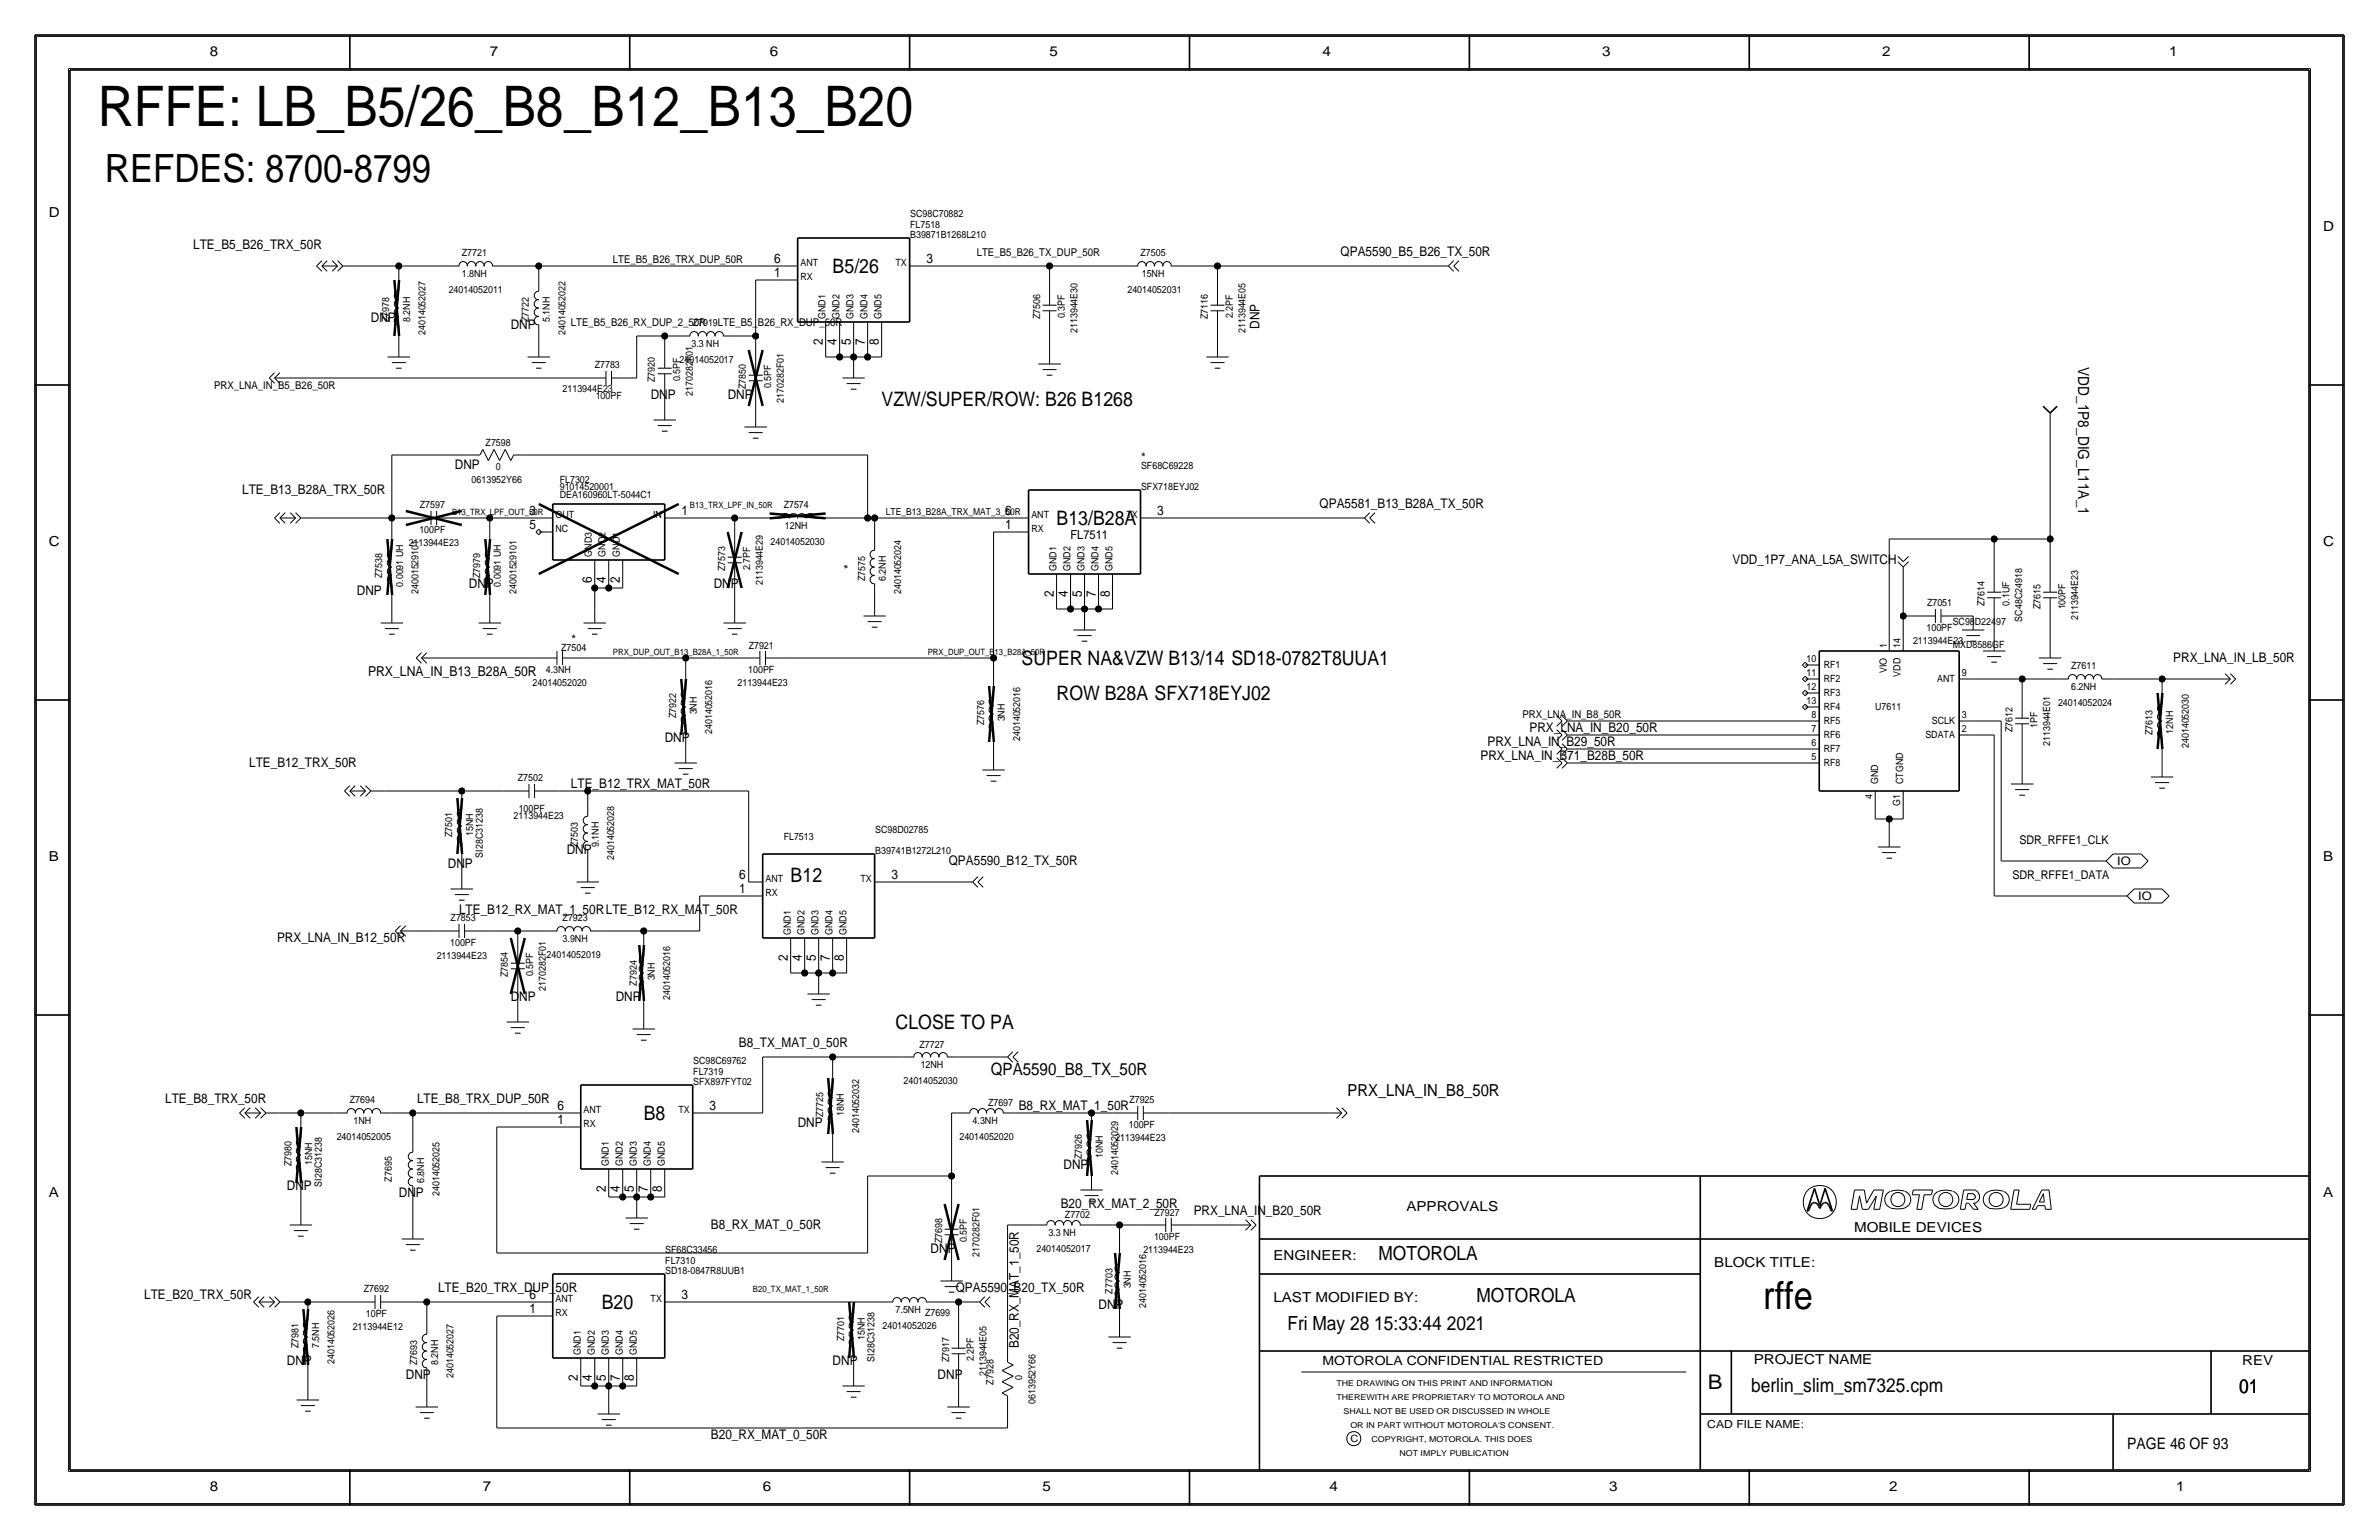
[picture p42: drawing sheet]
<svg xmlns="http://www.w3.org/2000/svg" width="432mm" height="279mm" viewBox="0 0 432 279" stroke-linecap="round" stroke-linejoin="round" font-family="sans-serif">
<defs><g id="words">
<text font-size="10.1" x="17.8" y="22.9">RFFE: LB_B5/26_B8_B12_B13_B20</text>
<text font-size="7.1" x="19" y="33">REFDES: 8700-8799</text>
<text font-size="7" x="320" y="237.5">rffe</text>
<text font-size="3.7" x="310" y="252.1">B</text>
<g font-size="3.6">
<text x="151.1" y="49.5">B5/26</text>
<text x="160" y="73.7">VZW/SUPER/ROW: B26 B1268</text>
<text x="191.8" y="95.3">B13/B28A</text>
<text x="185.4" y="120.6">SUPER NA&amp;VZW B13/14 SD18-0782T8UUA1</text>
<text x="191.8" y="127">ROW B28A SFX718EYJ02</text>
<text x="143.5" y="160">B12</text>
<text x="162.6" y="186.7">CLOSE TO PA</text>
<text x="116.8" y="203.2">B8</text>
<text x="109.2" y="237.5">B20</text>
</g>
<g font-size="3.5">
<text x="250.2" y="228.6">MOTOROLA</text>
<text x="268" y="236.2">MOTOROLA</text>
<text x="233.7" y="241.3">Fri May 28 15:33:44 2021</text>
<text x="317.9" y="252.6">berlin_slim_sm7325.cpm</text>
<text x="406.4" y="252.7">01</text>
</g>
<text font-size="3.1" x="179.8" y="195.1">QPA5590_B8_TX_50R</text>
<text font-size="3" x="244.6" y="198.9">PRX_LNA_IN_B8_50R</text>
<text font-size="2.9" x="386.1" y="262.9">PAGE 46 OF 93</text>
<text font-size="2.8" x="377.2" y="66.6" transform="rotate(90 377.2 66.6)">VDD_1P8_DIG_L11A_1</text>
<g font-size="2.5">
<text x="38.1" y="10.2">8</text>
<text x="88.9" y="10.2">7</text>
<text x="139.7" y="10.2">6</text>
<text x="190.5" y="10.2">5</text>
<text x="240" y="10.2">4</text>
<text x="290.8" y="10.2">3</text>
<text x="341.6" y="10.2">2</text>
<text x="393.7" y="10.2">1</text>
<text x="8.9" y="39.4">D</text>
<text x="421.6" y="41.9">D</text>
<text x="8.9" y="99.1">C</text>
<text x="421.6" y="99.1">C</text>
<text x="66.8" y="122.7">PRX_LNA_IN_B13_B28A_50R</text>
<text x="8.9" y="156.2">B</text>
<text x="421.6" y="156.2">B</text>
<text x="8.9" y="217.2">A</text>
<text x="255.3" y="219.7">APPROVALS</text>
<text x="421.6" y="217.2">A</text>
<text x="336.5" y="223.5">MOBILE DEVICES</text>
<text x="231.1" y="228.6">ENGINEER:</text>
<text x="311.1" y="229.9">BLOCK TITLE:</text>
<text x="231.1" y="236.2">LAST MODIFIED BY:</text>
<text x="318.3" y="247.5">PROJECT NAME</text>
<text x="407" y="247.6">REV</text>
<text x="38.1" y="270.5">8</text>
<text x="87.6" y="270.5">7</text>
<text x="138.4" y="270.5">6</text>
<text x="189.2" y="270.5">5</text>
<text x="241.3" y="270.5">4</text>
<text x="292.1" y="270.5">3</text>
<text x="342.9" y="270.5">2</text>
<text x="395" y="270.5">1</text>
</g>
<g font-size="2.4">
<text x="35.1" y="45.2">LTE_B5_B26_TRX_50R</text>
<text x="140.5" y="47.8">6</text>
<text x="168.1" y="47.8">3</text>
<text x="243.3" y="46.5">QPA5590_B5_B26_TX_50R</text>
<text x="140.5" y="50.3">1</text>
<text x="67.3" y="58.4">DNP</text>
<text x="92.7" y="59.7">DNP</text>
<text x="228.6" y="59.7" transform="rotate(-90 228.6 59.7)">DNP</text>
<text x="149.4" y="62.7" transform="rotate(-90 149.4 62.7)">2</text>
<text x="151.9" y="62.7" transform="rotate(-90 151.9 62.7)">4</text>
<text x="154.4" y="62.7" transform="rotate(-90 154.4 62.7)">5</text>
<text x="157" y="62.7" transform="rotate(-90 157 62.7)">7</text>
<text x="159.5" y="62.7" transform="rotate(-90 159.5 62.7)">8</text>
<text x="118.1" y="72.4">DNP</text>
<text x="132.1" y="72.4">DNP</text>
<text x="207.1" y="83.8">*</text>
<text x="43.9" y="89.7">LTE_B13_B28A_TRX_50R</text>
<text x="82.5" y="85.1">DNP</text>
<text x="96.1" y="93.5">3</text>
<text x="123.7" y="93.5">1</text>
<text x="182.4" y="93.5">6</text>
<text x="210.1" y="93.5">3</text>
<text x="239.5" y="92.2">QPA5581_B13_B28A_TX_50R</text>
<text x="96.1" y="96">5</text>
<text x="182.4" y="96">1</text>
<text x="64.8" y="107.9">DNP</text>
<text x="85.1" y="106.7">DNP</text>
<text x="107.4" y="105.8" transform="rotate(-90 107.4 105.8)">6</text>
<text x="110" y="105.8" transform="rotate(-90 110 105.8)">4</text>
<text x="112.5" y="105.8" transform="rotate(-90 112.5 105.8)">2</text>
<text x="129.5" y="106.7">DNP</text>
<text x="154.9" y="103.3" transform="rotate(-90 154.9 103.3)">*</text>
<text x="314.5" y="102.4">VDD_1P7_ANA_L5A_SWITCH</text>
<text x="191.3" y="108.4" transform="rotate(-90 191.3 108.4)">2</text>
<text x="193.8" y="108.4" transform="rotate(-90 193.8 108.4)">4</text>
<text x="196.3" y="108.4" transform="rotate(-90 196.3 108.4)">5</text>
<text x="198.9" y="108.4" transform="rotate(-90 198.9 108.4)">7</text>
<text x="201.4" y="108.4" transform="rotate(-90 201.4 108.4)">8</text>
<text x="103.7" y="116.8">*</text>
<text x="394.5" y="120.1">PRX_LNA_IN_LB_50R</text>
<text x="120.6" y="134.6">DNP</text>
<text x="268.7" y="137.9">PRX_LNA_IN_B71_B28B_50R</text>
<text x="270" y="135.4">PRX_LNA_IN_B29_50R</text>
<text x="277.6" y="132.8">PRX_LNA_IN_B20_50R</text>
<text x="45.2" y="139.2">LTE_B12_TRX_50R</text>
<text x="103.6" y="143">LTE_B12_TRX_MAT_50R</text>
<text x="102.9" y="154.9">DNP</text>
<text x="81.3" y="157.5">DNP</text>
<text x="134.2" y="159.5">6</text>
<text x="161.8" y="159.5">3</text>
<text x="172.2" y="157">QPA5590_B12_TX_50R</text>
<text x="83.3" y="165.9">LTE_B12_RX_MAT_1_50RLTE_B12_RX_MAT_50R</text>
<text x="134.2" y="162.1">1</text>
<text x="50.3" y="170.9">PRX_LNA_IN_B12_50R</text>
<text x="143" y="174.4" transform="rotate(-90 143 174.4)">2</text>
<text x="145.5" y="174.4" transform="rotate(-90 145.5 174.4)">4</text>
<text x="148.1" y="174.4" transform="rotate(-90 148.1 174.4)">5</text>
<text x="150.6" y="174.4" transform="rotate(-90 150.6 174.4)">7</text>
<text x="153.2" y="174.4" transform="rotate(-90 153.2 174.4)">8</text>
<text x="92.7" y="181.6">DNP</text>
<text x="111.8" y="181.6">DNP</text>
<text x="134.1" y="190">B8_TX_MAT_0_50R</text>
<text x="30" y="200.2">LTE_B8_TRX_50R</text>
<text x="75.7" y="200.2">LTE_B8_TRX_DUP_50R</text>
<text x="101.2" y="201.4">6</text>
<text x="101.2" y="204">1</text>
<text x="128.8" y="201.4">3</text>
<text x="184.9" y="201.4">B8_RX_MAT_1_50R</text>
<text x="144.8" y="204.5">DNP</text>
<text x="52.1" y="215.9">DNP</text>
<text x="193" y="212.1">DNP</text>
<text x="72.4" y="217.2">DNP</text>
<text x="110" y="216.3" transform="rotate(-90 110 216.3)">2</text>
<text x="112.5" y="216.3" transform="rotate(-90 112.5 216.3)">4</text>
<text x="115.1" y="216.3" transform="rotate(-90 115.1 216.3)">5</text>
<text x="117.6" y="216.3" transform="rotate(-90 117.6 216.3)">7</text>
<text x="120.1" y="216.3" transform="rotate(-90 120.1 216.3)">8</text>
<text x="192.5" y="219.2">B20_RX_MAT_2_50R</text>
<text x="216.7" y="220.5">PRX_LNA_IN_B20_50R</text>
<text x="129" y="223">B8_RX_MAT_0_50R</text>
<text x="168.9" y="227.3">DNP</text>
<text x="26.2" y="235.7">LTE_B20_TRX_50R</text>
<text x="79.5" y="234.4">LTE_B20_TRX_DUP_50R</text>
<text x="96.1" y="235.7">6</text>
<text x="96.1" y="238.3">1</text>
<text x="123.7" y="235.7">3</text>
<text x="173.5" y="234.4">QPA5590_B20_TX_50R</text>
<text x="199.4" y="237.5">DNP</text>
<text x="184.9" y="244.6" transform="rotate(-90 184.9 244.6)">B20_RX_MAT_1_50R</text>
<text x="52.1" y="247.6">DNP</text>
<text x="73.7" y="250.2">DNP</text>
<text x="104.9" y="250.6" transform="rotate(-90 104.9 250.6)">2</text>
<text x="107.4" y="250.6" transform="rotate(-90 107.4 250.6)">4</text>
<text x="110" y="250.6" transform="rotate(-90 110 250.6)">5</text>
<text x="112.5" y="250.6" transform="rotate(-90 112.5 250.6)">7</text>
<text x="115.1" y="250.6" transform="rotate(-90 115.1 250.6)">8</text>
<text x="151.1" y="247.6">DNP</text>
<text x="170.2" y="250.2">DNP</text>
<text x="129" y="261.1">B20_RX_MAT_0_50R</text>
</g>
<g font-size="2.3">
<text x="194.3" y="97.8">FL7511</text>
<text x="240" y="247.6">MOTOROLA CONFIDENTIAL RESTRICTED</text>
</g>
<g font-size="2.2">
<text x="366.5" y="153.2">SDR_RFFE1_CLK</text>
<text x="365.3" y="159.5">SDR_RFFE1_DATA</text>
</g>
<g font-size="2.1">
<text x="384.3" y="156.9">IO</text>
<text x="388.1" y="163.3">IO</text>
</g>
<g font-size="2">
<text x="111.3" y="47.8">LTE_B5_B26_TRX_DUP_50R</text>
<text x="177.3" y="46.5">LTE_B5_B26_TX_DUP_50R</text>
<text x="103.6" y="59.2">LTE_B5_B26_RX_DUP_2_50R</text>
<text x="38.9" y="70.6">PRX_LNA_IN_B5_B26_50R</text>
<text x="276.4" y="130.3">PRX_LNA_IN_B8_50R</text>
<text x="309.9" y="259.1">CAD FILE NAME:</text>
</g>
<g font-size="1.8">
<text x="165.2" y="41.3">FL7518</text>
<text x="165.2" y="39.4">SC98C70882</text>
<text x="83.8" y="46.5">Z7721</text>
<text x="165.2" y="43.2">B39871B1268L210</text>
<text x="207" y="46.5">Z7505</text>
<text x="81.4" y="53.1">24014052011</text>
<text x="83.8" y="50.3">1.8NH</text>
<text x="145.3" y="50.8">RX</text>
<text x="145.3" y="48.3">ANT</text>
<text x="162.5" y="48.3">TX</text>
<text x="204.6" y="53.1">24014052031</text>
<text x="207.2" y="50.3">15NH</text>
<text x="70.6" y="58.4" transform="rotate(-90 70.6 58.4)">Z7978</text>
<text x="74.4" y="58.4" transform="rotate(-90 74.4 58.4)">8.2NH</text>
<text x="96" y="58.4" transform="rotate(-90 96 58.4)">Z7722</text>
<text x="99.8" y="58.4" transform="rotate(-90 99.8 58.4)">5.1NH</text>
<text x="125.7" y="59.2">Z7919LTE_B5_B26_RX_DUP_50R</text>
<text x="149.9" y="57.9" transform="rotate(-90 149.9 57.9)">GND1</text>
<text x="152.4" y="57.9" transform="rotate(-90 152.4 57.9)">GND2</text>
<text x="154.9" y="57.9" transform="rotate(-90 154.9 57.9)">GND3</text>
<text x="157.5" y="57.9" transform="rotate(-90 157.5 57.9)">GND4</text>
<text x="160" y="57.9" transform="rotate(-90 160 57.9)">GND5</text>
<text x="188.8" y="57.9" transform="rotate(-90 188.8 57.9)">Z7506</text>
<text x="193.3" y="57.8" transform="rotate(-90 193.3 57.8)">0.3PF</text>
<text x="219.2" y="57.9" transform="rotate(-90 219.2 57.9)">Z7116</text>
<text x="223.8" y="57.8" transform="rotate(-90 223.8 57.8)">2.2PF</text>
<text x="77.2" y="60.8" transform="rotate(-90 77.2 60.8)">24014052027</text>
<text x="102.6" y="60.8" transform="rotate(-90 102.6 60.8)">24014052022</text>
<text x="123.3" y="65.8">24014052017</text>
<text x="125.5" y="63">3.3 NH</text>
<text x="195.6" y="60.4" transform="rotate(-90 195.6 60.4)">2113944E30</text>
<text x="226.1" y="60.4" transform="rotate(-90 226.1 60.4)">2113944E05</text>
<text x="102.1" y="71.1">2113944E23</text>
<text x="108" y="66.8">Z7783</text>
<text x="118.9" y="69.3" transform="rotate(-90 118.9 69.3)">Z7920</text>
<text x="123.4" y="69.2" transform="rotate(-90 123.4 69.2)">0.5PF</text>
<text x="125.7" y="71.8" transform="rotate(-90 125.7 71.8)">2170282F01</text>
<text x="135.4" y="70.6" transform="rotate(-90 135.4 70.6)">Z7850</text>
<text x="140" y="70.5" transform="rotate(-90 140 70.5)">0.5PF</text>
<text x="108.1" y="72.4">100PF</text>
<text x="142.2" y="73.1" transform="rotate(-90 142.2 73.1)">2170282F01</text>
<text x="88.1" y="80.9">Z7598</text>
<text x="85.6" y="87.6">0613952Y66</text>
<text x="90" y="85.2">0</text>
<text x="101.6" y="87.6">FL7302</text>
<text x="101.6" y="88.9">91014520001</text>
<text x="207.1" y="88.9">SFX718EYJ02</text>
<text x="207.1" y="85.1">SF68C69228</text>
<text x="76.2" y="92.2">Z7597</text>
<text x="100.8" y="94">OUT</text>
<text x="101.6" y="90.4">DEA160960LT-5044C1</text>
<text x="118.5" y="94">IN</text>
<text x="142.2" y="92.2">Z7574</text>
<text x="187.2" y="94">ANT</text>
<text x="204.4" y="94">TX</text>
<text x="74.2" y="99.1">2113944E23</text>
<text x="76.1" y="96.8">100PF</text>
<text x="100.8" y="96.5">NC</text>
<text x="107.4" y="101" transform="rotate(-90 107.4 101)">GND3</text>
<text x="109.9" y="101" transform="rotate(-90 109.9 101)">GND2</text>
<text x="112.5" y="101" transform="rotate(-90 112.5 101)">GND1</text>
<text x="139.9" y="98.8">24014052030</text>
<text x="142.5" y="96">12NH</text>
<text x="187.2" y="96.5">RX</text>
<text x="69.4" y="104.9" transform="rotate(-90 69.4 104.9)">Z7538</text>
<text x="73.2" y="106.5" transform="rotate(-90 73.2 106.5)">0.0091 UH</text>
<text x="75.9" y="107.8" transform="rotate(-90 75.9 107.8)">24001529101</text>
<text x="87.2" y="104.9" transform="rotate(-90 87.2 104.9)">Z7979</text>
<text x="90.9" y="106.5" transform="rotate(-90 90.9 106.5)">0.0091 UH</text>
<text x="93.7" y="107.8" transform="rotate(-90 93.7 107.8)">24001529101</text>
<text x="131.6" y="103.6" transform="rotate(-90 131.6 103.6)">Z7573</text>
<text x="136.1" y="103.5" transform="rotate(-90 136.1 103.5)">2.7PF</text>
<text x="138.4" y="106.2" transform="rotate(-90 138.4 106.2)">2113944E29</text>
<text x="157" y="105.4" transform="rotate(-90 157 105.4)">Z7575</text>
<text x="160.8" y="105.4" transform="rotate(-90 160.8 105.4)">6.2NH</text>
<text x="163.6" y="107.8" transform="rotate(-90 163.6 107.8)">24014052024</text>
<text x="191.8" y="103.6" transform="rotate(-90 191.8 103.6)">GND1</text>
<text x="194.3" y="103.6" transform="rotate(-90 194.3 103.6)">GND2</text>
<text x="196.8" y="103.6" transform="rotate(-90 196.8 103.6)">GND3</text>
<text x="199.4" y="103.6" transform="rotate(-90 199.4 103.6)">GND4</text>
<text x="201.9" y="103.6" transform="rotate(-90 201.9 103.6)">GND5</text>
<text x="349.8" y="110">Z7051</text>
<text x="354.4" y="113.4">SC98D22497</text>
<text x="360.2" y="110" transform="rotate(-90 360.2 110)">Z7614</text>
<text x="364.7" y="109.9" transform="rotate(-90 364.7 109.9)">0.1UF</text>
<text x="367" y="112.8" transform="rotate(-90 367 112.8)">SC48C24918</text>
<text x="370.3" y="110.5" transform="rotate(-90 370.3 110.5)">Z7615</text>
<text x="374.9" y="110.6" transform="rotate(-90 374.9 110.6)">100PF</text>
<text x="377.2" y="112.5" transform="rotate(-90 377.2 112.5)">2113944E23</text>
<text x="101.9" y="118.1">Z7504</text>
<text x="135.9" y="117.8">Z7921</text>
<text x="342.4" y="117.6" transform="rotate(-90 342.4 117.6)">1</text>
<text x="344.9" y="117.6" transform="rotate(-90 344.9 117.6)">14</text>
<text x="347.2" y="116.8">2113944E23</text>
<text x="349.7" y="114.6">100PF</text>
<text x="354.4" y="117.5">MXD8586GF</text>
<text x="96.7" y="124.5">24014052020</text>
<text x="99.1" y="122.2">4.3NH</text>
<text x="133.9" y="124.5">2113944E23</text>
<text x="135.8" y="122.2">100PF</text>
<text x="327.9" y="120.1">10</text>
<text x="327.9" y="125.2">12</text>
<text x="327.9" y="122.7">11</text>
<text x="331" y="121.2">RF1</text>
<text x="331" y="123.7">RF2</text>
<text x="342.4" y="122.2" transform="rotate(-90 342.4 122.2)">VIO</text>
<text x="344.9" y="122.8" transform="rotate(-90 344.9 122.8)">VDD</text>
<text x="351.6" y="123.8">ANT</text>
<text x="356.1" y="122.7">9</text>
<text x="375.9" y="121.5">Z7611</text>
<text x="375.9" y="125.2">6.2NH</text>
<text x="122.7" y="130.3" transform="rotate(-90 122.7 130.3)">Z7922</text>
<text x="126.5" y="129.6" transform="rotate(-90 126.5 129.6)">3NH</text>
<text x="178.6" y="131.6" transform="rotate(-90 178.6 131.6)">Z7576</text>
<text x="182.4" y="130.9" transform="rotate(-90 182.4 130.9)">3NH</text>
<text x="327.9" y="127.8">13</text>
<text x="328.8" y="130.3">8</text>
<text x="331" y="128.8">RF4</text>
<text x="331" y="131.3">RF5</text>
<text x="331" y="126.3">RF3</text>
<text x="340.4" y="128.8">U7611</text>
<text x="350.6" y="131.3">SCLK</text>
<text x="356.1" y="130.3">3</text>
<text x="373.5" y="128">24014052024</text>
<text x="129.3" y="133.2" transform="rotate(-90 129.3 133.2)">24014052016</text>
<text x="185.2" y="134.5" transform="rotate(-90 185.2 134.5)">24014052016</text>
<text x="328.8" y="132.8">7</text>
<text x="328.8" y="135.4">6</text>
<text x="328.8" y="137.9">5</text>
<text x="331" y="136.4">RF7</text>
<text x="331" y="133.8">RF6</text>
<text x="349.5" y="133.9">SDATA</text>
<text x="356.1" y="132.8">2</text>
<text x="365.3" y="132.8" transform="rotate(-90 365.3 132.8)">Z7612</text>
<text x="369.8" y="132" transform="rotate(-90 369.8 132)">1PF</text>
<text x="372.1" y="135.4" transform="rotate(-90 372.1 135.4)">2113944E01</text>
<text x="390.7" y="133.3" transform="rotate(-90 390.7 133.3)">Z7613</text>
<text x="394.5" y="133.1" transform="rotate(-90 394.5 133.1)">12NH</text>
<text x="397.3" y="135.7" transform="rotate(-90 397.3 135.7)">24014052030</text>
<text x="94" y="141.7">Z7502</text>
<text x="331" y="139">RF8</text>
<text x="340.9" y="142.2" transform="rotate(-90 340.9 142.2)">GND</text>
<text x="345.4" y="142.2" transform="rotate(-90 345.4 142.2)">CTGND</text>
<text x="93.2" y="148.6">2113944E23</text>
<text x="94.1" y="147.3">100PF</text>
<text x="339.9" y="144.9" transform="rotate(-90 339.9 144.9)">4</text>
<text x="344.9" y="146.2" transform="rotate(-90 344.9 146.2)">G1</text>
<text x="82.1" y="151.9" transform="rotate(-90 82.1 151.9)">Z7501</text>
<text x="85.9" y="151.7" transform="rotate(-90 85.9 151.7)">15NH</text>
<text x="87.6" y="155.6" transform="rotate(-90 87.6 155.6)">SI28C31238</text>
<text x="104.9" y="153.7" transform="rotate(-90 104.9 153.7)">Z7503</text>
<text x="108.7" y="153.7" transform="rotate(-90 108.7 153.7)">9.1NH</text>
<text x="142.2" y="152.4">FL7513</text>
<text x="158.9" y="151.1">SC98D02785</text>
<text x="158.9" y="154.9">B39741B1272L210</text>
<text x="111.5" y="156.1" transform="rotate(-90 111.5 156.1)">24014052028</text>
<text x="138.9" y="160">ANT</text>
<text x="156.2" y="160">TX</text>
<text x="81.8" y="167.1">Z7853</text>
<text x="102.1" y="167.1">Z7923</text>
<text x="138.9" y="162.6">RX</text>
<text x="79.3" y="174">2113944E23</text>
<text x="81.7" y="171.7">100PF</text>
<text x="99.2" y="173.7">24014052019</text>
<text x="102.1" y="170.9">3.9NH</text>
<text x="143.5" y="169.7" transform="rotate(-90 143.5 169.7)">GND1</text>
<text x="146" y="169.7" transform="rotate(-90 146 169.7)">GND2</text>
<text x="148.6" y="169.7" transform="rotate(-90 148.6 169.7)">GND3</text>
<text x="151.1" y="169.7" transform="rotate(-90 151.1 169.7)">GND4</text>
<text x="153.7" y="169.7" transform="rotate(-90 153.7 169.7)">GND5</text>
<text x="92.2" y="177.3" transform="rotate(-90 92.2 177.3)">Z7854</text>
<text x="96.8" y="177.2" transform="rotate(-90 96.8 177.2)">0.5PF</text>
<text x="99.1" y="179.8" transform="rotate(-90 99.1 179.8)">2170282F01</text>
<text x="115.6" y="178.8" transform="rotate(-90 115.6 178.8)">Z7924</text>
<text x="118.9" y="177.9" transform="rotate(-90 118.9 177.9)">3NH</text>
<text x="121.7" y="181.5" transform="rotate(-90 121.7 181.5)">24014052016</text>
<text x="166.9" y="190.1">Z7727</text>
<text x="125.8" y="196.8">SFX897FYT02</text>
<text x="125.8" y="193">SC98C69762</text>
<text x="125.8" y="195">FL7319</text>
<text x="164" y="196.6">24014052030</text>
<text x="167.1" y="193.8">12NH</text>
<text x="63.5" y="200.2">Z7694</text>
<text x="64.2" y="204">1NH</text>
<text x="105.9" y="201.9">ANT</text>
<text x="123.2" y="201.9">TX</text>
<text x="149.4" y="202.7" transform="rotate(-90 149.4 202.7)">Z7725</text>
<text x="153.2" y="202.5" transform="rotate(-90 153.2 202.5)">18NH</text>
<text x="176.5" y="204">4.3NH</text>
<text x="179.3" y="200.7">Z7697</text>
<text x="205" y="200.2">Z7925</text>
<text x="61.1" y="206.8">24014052005</text>
<text x="105.9" y="204.5">RX</text>
<text x="156" y="205.6" transform="rotate(-90 156 205.6)">24014052032</text>
<text x="174.1" y="206.8">24014052020</text>
<text x="202.4" y="207">2113944E23</text>
<text x="204.9" y="204.7">100PF</text>
<text x="52.9" y="211.6" transform="rotate(-90 52.9 211.6)">Z7980</text>
<text x="56.6" y="211.4" transform="rotate(-90 56.6 211.4)">15NH</text>
<text x="58.4" y="215.3" transform="rotate(-90 58.4 215.3)">SI28C31238</text>
<text x="71.1" y="214.4" transform="rotate(-90 71.1 214.4)">Z7695</text>
<text x="77" y="214.6" transform="rotate(-90 77 214.6)">6.8NH</text>
<text x="110.5" y="211.6" transform="rotate(-90 110.5 211.6)">GND1</text>
<text x="113" y="211.6" transform="rotate(-90 113 211.6)">GND2</text>
<text x="115.6" y="211.6" transform="rotate(-90 115.6 211.6)">GND3</text>
<text x="118.1" y="211.6" transform="rotate(-90 118.1 211.6)">GND4</text>
<text x="120.6" y="211.6" transform="rotate(-90 120.6 211.6)">GND5</text>
<text x="196.3" y="210.3" transform="rotate(-90 196.3 210.3)">Z7926</text>
<text x="200.2" y="210.1" transform="rotate(-90 200.2 210.1)">10NH</text>
<text x="202.9" y="213.2" transform="rotate(-90 202.9 213.2)">24014052029</text>
<text x="79.8" y="217" transform="rotate(-90 79.8 217)">24014052025</text>
<text x="193.3" y="221">Z7702</text>
<text x="209.6" y="220.6">Z7927</text>
<text x="120.8" y="227.3">SF68C33456</text>
<text x="171" y="225.5" transform="rotate(-90 171 225.5)">Z7698</text>
<text x="175.5" y="225.4" transform="rotate(-90 175.5 225.4)">0.5PF</text>
<text x="188.1" y="227.1">24014052017</text>
<text x="190.3" y="224.3">3.3 NH</text>
<text x="207.5" y="227.3">2113944E23</text>
<text x="209.5" y="225">100PF</text>
<text x="120.8" y="229.3">FL7310</text>
<text x="120.8" y="231.1">SD18-0847R8UUB1</text>
<text x="177.8" y="228" transform="rotate(-90 177.8 228)">2170282F01</text>
<text x="205.2" y="233.8" transform="rotate(-90 205.2 233.8)">3NH</text>
<text x="66" y="234.4">Z7692</text>
<text x="66.4" y="239">10PF</text>
<text x="100.8" y="238.8">RX</text>
<text x="100.8" y="236.2">ANT</text>
<text x="118.1" y="236.2">TX</text>
<text x="162.6" y="238.3">7.5NH</text>
<text x="167.9" y="238.8">Z7699</text>
<text x="201.9" y="234.7" transform="rotate(-90 201.9 234.7)">Z7703</text>
<text x="208" y="237.3" transform="rotate(-90 208 237.3)">24014052016</text>
<text x="54.2" y="244.6" transform="rotate(-90 54.2 244.6)">Z7981</text>
<text x="57.9" y="244.6" transform="rotate(-90 57.9 244.6)">7.5NH</text>
<text x="64" y="241.3">2113944E12</text>
<text x="105.4" y="245.9" transform="rotate(-90 105.4 245.9)">GND1</text>
<text x="107.9" y="245.9" transform="rotate(-90 107.9 245.9)">GND2</text>
<text x="110.5" y="245.9" transform="rotate(-90 110.5 245.9)">GND3</text>
<text x="113" y="245.9" transform="rotate(-90 113 245.9)">GND4</text>
<text x="115.6" y="245.9" transform="rotate(-90 115.6 245.9)">GND5</text>
<text x="153.2" y="243.3" transform="rotate(-90 153.2 243.3)">Z7701</text>
<text x="157" y="243.1" transform="rotate(-90 157 243.1)">15NH</text>
<text x="160.2" y="241">24014052026</text>
<text x="60.7" y="247.5" transform="rotate(-90 60.7 247.5)">24014052026</text>
<text x="75.7" y="247.6" transform="rotate(-90 75.7 247.6)">Z7693</text>
<text x="79.5" y="247.6" transform="rotate(-90 79.5 247.6)">8.2NH</text>
<text x="82.3" y="250" transform="rotate(-90 82.3 250)">24014052027</text>
<text x="158.8" y="247" transform="rotate(-90 158.8 247)">SI28C31238</text>
<text x="172.3" y="247.1" transform="rotate(-90 172.3 247.1)">Z7917</text>
<text x="176.8" y="247" transform="rotate(-90 176.8 247)">2.2PF</text>
<text x="179.1" y="249.7" transform="rotate(-90 179.1 249.7)">2113944E05</text>
<text x="180.3" y="251.2" transform="rotate(-90 180.3 251.2)">Z7928</text>
<text x="185.5" y="250.4" transform="rotate(-90 185.5 250.4)">0</text>
<text x="188" y="254.8" transform="rotate(-90 188 254.8)">0613952Y66</text>
<text x="245.1" y="261.6">C</text>
</g>
<text font-size="1.7" x="160.8" y="93.5">LTE_B13_B28A_TRX_MAT_3_50R</text>
<g font-size="1.6">
<text x="82" y="93.5">B13_TRX_LPF_OUT_50R</text>
<text x="125.2" y="92.2">B13_TRX_LPF_IN_50R</text>
<text x="111.3" y="118.9">PRX_DUP_OUT_B13_B28A_1_50R</text>
<text x="168.4" y="118.9">PRX_DUP_OUT_B13_B28A_50R</text>
<text x="136.7" y="234.4">B20_TX_MAT_1_50R</text>
</g>
<g font-size="1.5">
<text x="242.6" y="251.5">THE DRAWING ON THIS PRINT AND INFORMATION</text>
<text x="242.6" y="254">THEREWITH ARE PROPRIETARY TO MOTOROLA AND</text>
<text x="243.8" y="256.5">SHALL NOT BE USED OR DISCUSSED IN WHOLE</text>
<text x="245.1" y="259.1">OR IN PART WITHOUT MOTOROLA'S CONSENT.</text>
<text x="248.9" y="261.6">COPYRIGHT, MOTOROLA. THIS DOES</text>
<text x="254" y="264.2">NOT IMPLY PUBLICATION</text>
</g>
</g></defs>
<g fill="none" stroke="#000" stroke-width=".18">
<path d="M6.6 6.6h418.6zM6.6 6.6v266.2zM12.4 12.4v254.6zM12.4 12.4h407zM419.4 12.4v254.6zM425.2 6.6v266.2zM57.5 48.3l.9-1zM57.5 48.3l.9 .9zM58.4 48.3l1 .9zM58.4 48.3h2.9zM58.4 48.3l1-1zM60.3 49.2l1-.9z"/>
<path d="M60.3 47.3l1 1zM61.3 47.3l.9 1zM61.3 49.2l.9-.9zM62.2 48.3h2.6zM64.8 48.3h7.6zM72.4 48.3h8.9zM72.4 48.3v2.5zM72.4 50.8v2zM72.4 58.9v2.1zM72.4 55.9a.74 .74 0 0 0-.8 .8 .74 .74 0 0 0 .8 .7M72.4 52.9a.74 .74 0 0 0-.8 .7 .74 .74 0 0 0 .8 .8M72.4 54.4a.74 .74 0 0 0-.8 .7 .74 .74 0 0 0 .8 .8"/>
<path d="M72.4 57.5a.74 .74 0 0 0-.8 .7 .74 .74 0 0 0 .8 .7M81.3 48.3h2zM83.3 48.3a.75 .75 0 0 1 .7-.8 .75 .75 0 0 1 .8 .8M84.8 48.3a.75 .75 0 0 1 .8-.8 .75 .75 0 0 1 .7 .8M86.4 48.3a.75 .75 0 0 1 .7-.8 .75 .75 0 0 1 .7 .8M87.9 48.3a.75 .75 0 0 1 .7-.8 .75 .75 0 0 1 .8 .8M89.4 48.3h2zM91.4 48.3h6.4zM97.8 48.3h44.4zM97.8 48.3v2.5zM97.8 50.8v2zM97.8 58.9v2.1z"/>
<path d="M97.8 55.9a.74 .74 0 0 0-.8 .8 .74 .74 0 0 0 .8 .7M97.8 52.9a.74 .74 0 0 0-.8 .7 .74 .74 0 0 0 .8 .8M97.8 54.4a.74 .74 0 0 0-.8 .7 .74 .74 0 0 0 .8 .8M97.8 57.5a.74 .74 0 0 0-.8 .7 .74 .74 0 0 0 .8 .7M137.2 50.8v10.2zM137.2 50.8h5zM142.2 50.8h2.6zM142.2 48.3h2.6zM149.9 58.4v2.6zM152.4 58.4v2.6zM154.9 58.4v2.6zM157.5 58.4v2.6z"/>
<path d="M160 58.4v2.6zM165.1 48.3h2.5zM167.6 48.3h22.9zM189.2 55.4h2.6zM189.2 56.4h2.6zM190.5 48.3h14zM190.5 48.3v2.5zM190.5 56.4v4.6zM190.5 50.8v4.6zM204.5 48.3h2zM206.5 48.3a.75 .75 0 0 1 .7-.8 .75 .75 0 0 1 .8 .8M208 48.3a.75 .75 0 0 1 .8-.8 .75 .75 0 0 1 .7 .8"/>
<path d="M209.6 48.3a.75 .75 0 0 1 .7-.8 .75 .75 0 0 1 .7 .8M211.1 48.3a.75 .75 0 0 1 .7-.8 .75 .75 0 0 1 .7 .8M212.6 48.3h2zM214.6 48.3h6.4zM219.7 56.4h2.5zM219.7 55.4h2.5zM221 48.3h40.6zM221 48.3v2.5zM221 56.4v4.6zM221 50.8v4.6zM261.6 48.3h1.3zM262.9 48.3l1-1z"/>
<path d="M262.9 48.3l1 .9zM263.9 48.3l.9 .9zM263.9 48.3l.9-1zM48.9 68.6l.9-1zM48.9 68.6l.9 .9zM49.8 68.6l1 .9zM49.8 68.6h2.3zM49.8 68.6l1-1zM52.1 68.6h53.3zM70.4 64.8h4zM71.1 65.8h2.6zM71.9 66.8h1z"/>
<path d="M72.4 61v1.2zM72.4 62.2v2.6zM95.8 64.8h4zM96.5 65.8h2.6zM97.3 66.8h1zM97.8 61v1.2zM97.8 62.2v2.6zM105.4 68.6h4.6zM110 67.3v2.5zM111 68.6h4.6zM111 67.3v2.5zM115.6 61h5.1z"/>
<path d="M115.6 61v7.6zM118.6 76.2h4.1zM119.4 67.8h2.5zM119.4 77.2h2.5zM119.4 66.8h2.5zM120.1 78.2h1.1zM120.6 72.4v1.3zM120.6 61h2.6zM120.6 61v1.2zM120.6 73.7v2.5zM120.6 67.8v4.6zM120.6 62.2v4.6z"/>
<path d="M123.2 61h2zM125.2 61a.75 .75 0 0 1 .8-.8 .75 .75 0 0 1 .7 .8M126.7 61a.75 .75 0 0 1 .8-.8 .75 .75 0 0 1 .7 .8M128.3 61a.75 .75 0 0 1 .7-.8 .75 .75 0 0 1 .7 .8M129.8 61a.75 .75 0 0 1 .7-.8 .75 .75 0 0 1 .8 .8M131.3 61h2zM133.3 61h3.9zM135.1 77.5h4.1zM135.9 78.5h2.5zM135.9 68.1h2.5zM135.9 69.1h2.5zM136.7 79.5h1z"/>
<path d="M137.2 73.7v1.2zM137.2 61v2.5zM137.2 74.9v2.6zM137.2 69.1v4.6zM137.2 63.5v4.6zM149.9 64.8h2.5zM149.9 61v3.8zM152.4 61v3.8zM152.4 64.8h2.5zM152.9 68.6h4.1zM153.7 69.6h2.5zM154.4 70.6h1z"/>
<path d="M154.9 64.8h2.6zM154.9 61v3.8zM154.9 64.8v1.2zM154.9 66v2.6zM157.5 61v3.8zM157.5 64.8h2.5zM160 61v3.8zM188.5 66h4zM189.2 67.1h2.6zM190 68.1h1zM190.5 61v2.5zM190.5 63.5v2.5z"/>
<path d="M218.9 64.8h4.1zM219.7 65.8h2.5zM220.5 66.8h1zM221 61v1.2zM221 62.2v2.6zM372.1 77.5v20.3zM372.1 74.9v2.6zM49.8 94l1 .9zM49.8 94l1-1zM50.8 94l1 .9zM50.8 94h2.8zM50.8 94l1-1z"/>
<path d="M52.7 93l.9 1zM52.7 94.9l.9-.9zM53.6 94.9l1-.9zM53.6 93l1 1zM54.6 94h2.5zM57.1 94h14zM71.1 94h2.6zM71.1 82.5h14zM71.1 82.6v11.4zM71.1 94v3.8zM71.1 97.8v2zM71.1 99.9a.74 .74 0 0 0-.8 .7 .74 .74 0 0 0 .8 .7"/>
<path d="M73.7 94h4.5zM78.2 92.7v2.5zM79.2 92.7v2.5zM79.2 94h4.6zM83.8 94h5.1zM85.1 82.5h2zM87.6 81.5l-.5 1zM87.6 81.5l1 2.1zM88.9 94v3.8zM88.9 97.8v2zM88.9 99.9a.74 .74 0 0 0-.8 .7 .74 .74 0 0 0 .8 .7M88.9 94h8.9z"/>
<path d="M89.7 81.5l-1.1 2.1zM89.7 81.5l1 2.1zM91.7 81.5l-1 2.1zM91.7 81.5l1 2.1zM93.2 82.6l-.5 1zM93.2 82.5h2zM95.2 82.5h62.3zM97.3 96.5l.5-.5zM97.3 96.5l.5 .5zM97.8 96l.5 .5zM97.8 94h2.5zM97.8 96.5h2.5z"/>
<path d="M98.3 96.5l-.5 .5zM120.7 94h2.5zM123.2 94h10.1zM133.3 94h6.4zM133.3 94v2.5zM133.3 96.5v4.6zM139.7 94h2zM141.7 94a.75 .75 0 0 1 .8-.8 .75 .75 0 0 1 .7 .8M143.3 94a.75 .75 0 0 1 .7-.8 .75 .75 0 0 1 .7 .8M144.8 94a.75 .75 0 0 1 .7-.8 .75 .75 0 0 1 .8 .8M146.3 94a.75 .75 0 0 1 .7-.8 .75 .75 0 0 1 .8 .8M147.8 94h2.1z"/>
<path d="M149.9 94h7.6zM157.5 94h1.2zM157.5 82.5v11.5zM158.7 94h25.4zM158.7 94v3.8zM158.7 97.8v2zM158.7 99.9a.74 .74 0 0 0-.8 .7 .74 .74 0 0 0 .8 .7M180.3 96.5h3.9zM180.3 96.5v22.9zM184.1 96.5h2.6zM184.1 94h2.6zM207 94h2.5z"/>
<path d="M209.6 94h36.8zM246.4 94h1.2zM247.6 94l1 .9zM248.6 94l1 .9zM248.6 93l-.9 1zM249.6 93l-1 1zM342.9 97.8h19zM342.9 97.8v17.8zM361.9 97.8h10.2zM361.9 97.8v5.1zM372.1 97.8v5.1zM69.1 113h4.1z"/>
<path d="M69.8 114h2.6zM70.6 115.1h1zM71.1 107.9v2.6zM71.1 105.9v2zM71.1 110.5v2.5zM71.1 101.4a.74 .74 0 0 0-.8 .7 .74 .74 0 0 0 .8 .8M71.1 104.4a.74 .74 0 0 0-.8 .8 .74 .74 0 0 0 .8 .7M71.1 102.9a.74 .74 0 0 0-.8 .8 .74 .74 0 0 0 .8 .7M75.5 119.4l1 .9zM75.5 119.4l1-1zM76.5 119.4h2.2zM76.5 119.4l1-1z"/>
<path d="M76.5 119.4l1 .9zM78.7 119.4h17.8zM86.9 113h4zM87.6 114h2.6zM88.4 115.1h1zM88.9 107.9v2.6zM88.9 110.5v2.5zM88.9 105.9v2zM88.9 101.4a.74 .74 0 0 0-.8 .7 .74 .74 0 0 0 .8 .8M88.9 104.4a.74 .74 0 0 0-.8 .8 .74 .74 0 0 0 .8 .7M88.9 102.9a.74 .74 0 0 0-.8 .8 .74 .74 0 0 0 .8 .7M96.5 119.4h4.6z"/>
<path d="M101.1 118.1v2.6zM102.1 119.4h4.6zM102.1 118.1v2.5zM105.9 113h4.1zM106.7 119.4h17.8zM106.7 114h2.5zM107.4 115.1h1.1zM107.9 104.1v2.6zM107.9 106.7v3.8zM107.9 110.5v2.5zM107.9 101.6v2.5zM108 106.7h2.5z"/>
<path d="M110.5 106.7h2.5zM110.5 104.1v2.6zM110.5 101.6v2.5zM113 104.1v2.6zM113 101.6v2.5zM124.5 119.4h8.8zM124.5 119.4v3.8zM131.3 113h4.1zM132.1 102.1h2.5zM132.1 101.1h2.5zM132.1 114h2.5zM132.8 115.1h1.1z"/>
<path d="M133.3 119.4h4.6zM133.3 106.7v3.8zM133.3 102.1v4.6zM133.3 110.5v2.5zM137.9 118.1v2.6zM138.9 119.4h4.6zM138.9 118.1v2.5zM143.5 119.4h36.8zM156.7 111.8h4.1zM157.5 112.8h2.5zM158.2 113.8h1.1zM158.7 108v1.2z"/>
<path d="M158.7 105.9v2zM158.7 109.2v2.6zM158.7 102.9a.74 .74 0 0 0-.8 .8 .74 .74 0 0 0 .8 .7M158.7 101.4a.74 .74 0 0 0-.8 .7 .74 .74 0 0 0 .8 .8M158.7 104.4a.74 .74 0 0 0-.8 .8 .74 .74 0 0 0 .8 .7M180.3 119.4v5.1zM191.8 110.5h2.5zM191.8 106.7v3.8zM191.8 104.1v2.6zM194.3 106.7v3.8zM194.3 104.1v2.6zM194.3 110.5h2.5z"/>
<path d="M194.8 114.3h4.1zM195.6 115.3h2.5zM196.3 116.3h1.1zM196.8 106.7v3.8zM196.8 110.5v1.3zM196.8 104.1v2.6zM196.8 111.8v2.5zM196.9 110.5h2.5zM199.4 106.7v3.8zM199.4 104.1v2.6zM199.4 110.5h2.5zM201.9 106.7v3.8z"/>
<path d="M201.9 104.1v2.6zM342.9 115.6v2.5zM344.5 100.9l.9 1zM344.5 101.9l.9 1zM345.4 111.8h1.3zM345.4 104.1v7.7zM345.4 111.8v3.8zM345.4 101.9l1-1zM345.4 102.9l1-1zM345.4 102.9v1.2zM345.4 115.6v2.5zM346.7 111.8h4.6z"/>
<path d="M351.3 110.5v2.5zM352.3 111.8h4.6zM352.3 110.5v2.5zM356.1 114.3h4.1zM356.9 111.8h1.2zM356.9 115.3h2.5zM357.6 116.3h1zM358.1 111.8v2.5zM359.9 118.1h4.1zM360.7 107.4h2.5zM360.7 119.1h2.5zM360.7 108.5h2.5z"/>
<path d="M361.9 113v2.6zM361.9 108.5v4.5zM361.9 102.9v4.5zM361.9 115.6v2.5zM370.1 119.4h4zM370.8 107.4h2.6zM370.8 108.5h2.6zM372.1 113v3.8zM372.1 102.9v4.5zM372.1 108.5v4.5zM372.1 116.8v2.6zM122.4 138.4h4.1z"/>
<path d="M123.2 139.4h2.5zM124.5 133.4v2.5zM124.5 135.9v2.5zM124.5 131.3v2zM124.5 123.2v2zM124.5 126.8a.74 .74 0 0 0-.9 .7 .74 .74 0 0 0 .9 .8M124.5 129.8a.74 .74 0 0 0-.9 .8 .74 .74 0 0 0 .9 .7M124.5 128.3a.74 .74 0 0 0-.9 .8 .74 .74 0 0 0 .9 .7M124.5 125.3a.74 .74 0 0 0-.9 .7 .74 .74 0 0 0 .9 .7M178.3 139.7h4.1zM180.3 134.6v2.6zM180.3 132.6v2z"/>
<path d="M180.3 124.5v2zM180.3 137.2v2.5zM180.3 128.1a.74 .74 0 0 0-.8 .7 .74 .74 0 0 0 .8 .7M180.3 131.1a.74 .74 0 0 0-.8 .8 .74 .74 0 0 0 .8 .7M180.3 129.6a.74 .74 0 0 0-.8 .7 .74 .74 0 0 0 .8 .8M180.3 126.5a.74 .74 0 0 0-.8 .8 .74 .74 0 0 0 .8 .7M282.5 129.8l1 1zM282.5 132.4l1 1zM282.5 137.5l1 .9zM282.5 134.9l1 1zM282.5 131.8l1-1zM283.5 129.8l1 1z"/>
<path d="M283.5 133.3l-1 1zM283.5 132.4l1 1zM283.5 138.4l-1 1zM283.5 137.5l1 .9zM283.5 135.9l-1 1zM283.5 134.9l1 1zM283.5 131.8l1-1zM284.5 130.8h1.3zM284.5 133.3l-1 1zM284.5 133.3h1.3zM284.5 138.4l-1 1zM284.5 138.4h1.3z"/>
<path d="M284.5 135.9l-1 1zM284.5 135.9h1.3zM285.8 130.8h41.9zM285.8 133.3h41.9zM285.8 135.9h41.9zM285.8 138.4h41.9zM327.2 123.2l.5-.5zM327.2 125.7l.5-.5zM327.2 120.7l.5-.6zM327.2 128.3l.5-.5zM327.2 123.2l.5 .5zM327.2 125.7l.5 .5z"/>
<path d="M327.2 120.7l.5 .5zM327.2 128.3l.5 .5zM327.7 122.7l.5 .5zM327.7 125.2l.5 .5zM327.7 120.1l.5 .5zM327.7 127.8l.5 .5zM327.7 123.2h2.5zM327.7 138.4h2.5zM327.7 125.7h2.5zM327.7 135.9h2.5zM327.7 120.7h2.5zM327.7 128.3h2.5z"/>
<path d="M327.7 133.3h2.5zM327.7 130.8h2.5zM328.2 123.2l-.5 .5zM328.2 125.7l-.5 .5zM328.2 120.7l-.5 .5zM328.2 128.3l-.5 .5zM355.6 130.8h2.5zM355.6 133.3h2.5zM355.6 123.2h2.5zM358.1 133.3h3.9zM358.1 130.8h5.1zM358.1 123.2h8.9z"/>
<path d="M361.4 120.1h1.1zM361.9 133.3v29.3zM363.2 130.8v25.4zM365.8 130.3h2.5zM365.8 131.3h2.5zM367 135.9v3.8zM367 123.2h6.4zM367 123.2v2.5zM367 139.7v2.5zM367 131.3v4.6zM367 125.7v4.6zM370.8 120.4h2.6z"/>
<path d="M371.6 121.4h1zM373.4 123.2h2zM375.4 123.2a.75 .75 0 0 1 .7-.8 .75 .75 0 0 1 .8 .8M376.9 123.2a.75 .75 0 0 1 .8-.8 .75 .75 0 0 1 .7 .8M378.5 123.2a.75 .75 0 0 1 .7-.8 .75 .75 0 0 1 .7 .8M380 123.2a.75 .75 0 0 1 .7-.8 .75 .75 0 0 1 .8 .8M381.5 123.2h2zM383.5 123.2h8.9zM392.4 135.9v2.5zM392.4 123.2h10.2zM392.4 123.2v2.5zM392.4 125.7v2.1z"/>
<path d="M392.4 133.9v2zM392.4 138.4v2.6zM392.4 130.9a.74 .74 0 0 0-.8 .7 .74 .74 0 0 0 .8 .7M392.4 127.8a.74 .74 0 0 0-.8 .7 .74 .74 0 0 0 .8 .8M392.4 129.3a.74 .74 0 0 0-.8 .8 .74 .74 0 0 0 .8 .7M392.4 132.4a.74 .74 0 0 0-.8 .7 .74 .74 0 0 0 .8 .8M402.6 123.2h2.2zM403.9 122.2l.9 1zM404.8 122.2l1 1zM404.8 123.2l-.9 1zM405.8 123.2l-1 1zM62.5 143.5l1 1z"/>
<path d="M62.5 143.5l1-1zM63.5 143.5l1 1zM63.5 143.5h2.8zM63.5 143.5l1-1zM65.4 142.5l.9 1zM65.4 144.5l.9-1zM66.3 144.5l1-1zM66.3 142.5l1 1zM67.3 143.5h2.5zM69.8 143.5h14zM83.8 154.9v3.9zM83.8 143.5h7.6z"/>
<path d="M83.8 143.5v1.3zM83.8 152.9v2zM83.8 144.8v2zM83.8 158.8v2.5zM83.8 148.4a.74 .74 0 0 0-.8 .7 .74 .74 0 0 0 .8 .8M83.8 151.4a.74 .74 0 0 0-.8 .8 .74 .74 0 0 0 .8 .7M83.8 149.9a.74 .74 0 0 0-.8 .7 .74 .74 0 0 0 .8 .8M83.8 146.9a.74 .74 0 0 0-.8 .7 .74 .74 0 0 0 .8 .7M91.4 143.5h4.6zM96 142.2v2.6zM97 143.5h4.6zM97 142.2v2.6z"/>
<path d="M101.6 143.5h5.1zM106.7 156.2v1.3zM106.7 143.5h29.2zM106.7 143.5v2.5zM106.7 146v2.1zM106.7 154.2v2zM106.7 157.5v2.5zM106.7 151.2a.74 .74 0 0 0-.9 .7 .74 .74 0 0 0 .9 .8M106.7 148.1a.74 .74 0 0 0-.9 .8 .74 .74 0 0 0 .9 .7M106.7 149.7a.74 .74 0 0 0-.9 .7 .74 .74 0 0 0 .9 .7M106.7 152.7a.74 .74 0 0 0-.9 .7 .74 .74 0 0 0 .9 .8M124 140.5h1z"/>
<path d="M135.9 143.5v16.5zM177.5 159.1l-1 .9zM178.5 159.1l-1 .9zM179.1 140.7h2.5zM179.8 141.7h1zM340.4 148.6h2.5zM340.4 146v2.6zM340.4 143.5v2.5zM340.9 153.7h4zM341.6 154.7h2.6zM342.4 155.7h1zM342.9 148.6v2.5z"/>
<path d="M342.9 148.6h2.5zM342.9 151.1v2.6zM345.4 146.1v2.5zM345.4 143.5v2.5zM363.2 156.2h17.8zM365 142.2h4.1zM365.8 143.3h2.5zM366.5 144.3h1zM381 156.2h1.3zM382.3 156.2l1.2 1.3zM383.5 157.5h5.1zM383.5 154.9h5.1z"/>
<path d="M383.5 154.9l-1.2 1.3zM388.6 154.9l1.3 1.3zM389.9 156.2l-1.3 1.3zM390.4 141h4.1zM391.2 142h2.5zM391.9 143h1zM71.7 168.9l1 1zM71.7 168.9l1-1zM72.7 168.9h2.2zM72.7 168.9l1-1zM72.7 168.9l1 1zM74.9 168.9h3.8z"/>
<path d="M78.7 168.9h4.6zM81.8 161.3h4.1zM82.5 162.3h2.6zM83.3 167.6v2.6zM83.3 163.3h1zM84.3 168.9h4.6zM84.3 167.6v2.6zM88.9 168.9h5.1zM92.7 175.8h2.5zM92.7 174.8h2.5zM94 168.9v1.3zM94 168.9h5.1z"/>
<path d="M94 175.8v4.5zM94 170.2v4.6zM99.1 168.9h2zM101.1 169a.75 .75 0 0 1 .7-.9 .75 .75 0 0 1 .8 .9M102.6 169a.75 .75 0 0 1 .8-.9 .75 .75 0 0 1 .7 .9M104.1 169a.75 .75 0 0 1 .8-.9 .75 .75 0 0 1 .7 .9M104.6 160h4.1zM105.4 161h2.5zM105.7 169a.75 .75 0 0 1 .7-.9 .75 .75 0 0 1 .7 .9M106.2 162.1h1zM107.2 168.9h2zM109.2 168.9h7.6z"/>
<path d="M116.8 168.9h10.2zM116.8 168.9v2.5zM116.8 179.6v2zM116.8 171.5v2zM116.8 175.1a.74 .74 0 0 0-.8 .7 .74 .74 0 0 0 .8 .7M116.8 178.1a.74 .74 0 0 0-.8 .7 .74 .74 0 0 0 .8 .8M116.8 176.6a.74 .74 0 0 0-.8 .7 .74 .74 0 0 0 .8 .8M116.8 173.5a.74 .74 0 0 0-.8 .8 .74 .74 0 0 0 .8 .7M127 162.6h8.9zM127 162.6v6.3zM135.9 162.6h2.5zM135.9 160h2.5z"/>
<path d="M143.5 176.5h2.5zM143.5 172.7v3.8zM143.5 170.2v2.5zM146 172.7v3.8zM146 170.2v2.5zM146.1 176.5h2.5zM148.6 176.5h2.5zM148.6 172.7v3.8zM148.6 176.5v1.3zM148.6 170.2v2.5zM148.6 177.8v2.5zM151.1 172.7v3.8z"/>
<path d="M151.1 170.2v2.5zM151.1 176.5h2.6zM153.7 172.7v3.8zM153.7 170.2v2.5zM158.8 160h2.5zM161.3 160h14zM175.3 160h1.2zM176.5 160l1 1zM177.5 160l1 1zM361.9 162.6h22.9zM384.8 162.6h1.3zM386.1 162.6l1.3 1.2z"/>
<path d="M387.3 163.8h5.1zM387.3 161.3h5.1zM387.3 161.3l-1.2 1.3zM392.4 161.3l1.3 1.3zM393.7 162.6l-1.3 1.2zM91.9 185.4h4.1zM92.7 186.4h2.5zM93.5 187.5h1zM94 180.3v2.6zM94 182.9v2.5zM114.8 186.7h4.1zM115.6 187.7h2.5z"/>
<path d="M116.3 188.7h1zM116.8 181.6v2.5zM116.8 184.2v2.5zM138.4 191.8h12.7zM138.4 191.8v10.1zM146.6 180.3h4zM147.3 181.4h2.6zM148.1 182.4h1zM151.1 191.8h12.7zM151.1 191.8v3.8zM151.1 195.6v2zM151.1 199.2a.74 .74 0 0 0-.8 .7 .74 .74 0 0 0 .8 .8"/>
<path d="M151.1 197.7a.74 .74 0 0 0-.8 .7 .74 .74 0 0 0 .8 .7M163.8 191.8h2.1zM165.9 191.8a.75 .75 0 0 1 .7-.8 .75 .75 0 0 1 .7 .8M167.4 191.8a.75 .75 0 0 1 .7-.8 .75 .75 0 0 1 .8 .8M168.9 191.8a.75 .75 0 0 1 .7-.8 .75 .75 0 0 1 .8 .8M170.4 191.8a.75 .75 0 0 1 .8-.8 .75 .75 0 0 1 .7 .8M172 191.8h2zM174 191.8h7.6zM181.6 191.8h1.3zM182.9 191.8l.9 .9zM183.8 191.8l1 .9zM183.8 190.8l-.9 1z"/>
<path d="M184.8 190.8l-1 1zM43.5 201.9l.9 1zM43.5 201.9l.9-.9zM44.4 201.9l1 1zM44.4 201.9h2.9zM44.4 201.9l1-.9zM46.3 201l1 .9zM46.3 202.9l1-1zM47.3 202.9l1-1zM47.3 201l1 .9zM48.3 201.9h2.5zM50.8 201.9h3.8z"/>
<path d="M54.6 214.6v5.1zM54.6 201.9h6.4zM54.6 201.9v2.6zM54.6 219.7v2.5zM54.6 212.6v2zM54.6 204.5v2zM54.6 208.1a.74 .74 0 0 0-.8 .7 .74 .74 0 0 0 .8 .8M54.6 211.1a.74 .74 0 0 0-.8 .8 .74 .74 0 0 0 .8 .7M54.6 209.6a.74 .74 0 0 0-.8 .7 .74 .74 0 0 0 .8 .8M54.6 206.6a.74 .74 0 0 0-.8 .7 .74 .74 0 0 0 .8 .7M61 201.9h2zM63 202a.75 .75 0 0 1 .7-.9 .75 .75 0 0 1 .8 .9"/>
<path d="M64.5 202a.75 .75 0 0 1 .8-.9 .75 .75 0 0 1 .7 .9M66 202a.75 .75 0 0 1 .8-.9 .75 .75 0 0 1 .7 .9M67.6 202a.75 .75 0 0 1 .7-.9 .75 .75 0 0 1 .7 .9M69.1 201.9h2zM71.1 201.9h3.8zM74.9 217.2v5zM74.9 201.9h28zM74.9 201.9v5.1zM74.9 207v2zM74.9 215.1v2.1zM74.9 212.1a.74 .74 0 0 0-.8 .8 .74 .74 0 0 0 .8 .7M74.9 209.1a.74 .74 0 0 0-.8 .7 .74 .74 0 0 0 .8 .8"/>
<path d="M74.9 210.6a.74 .74 0 0 0-.8 .8 .74 .74 0 0 0 .8 .7M74.9 213.7a.74 .74 0 0 0-.8 .7 .74 .74 0 0 0 .8 .7M90.2 204.5v22.8zM90.2 204.5h12.7zM102.9 204.5h2.5zM102.9 201.9h2.5zM110.5 217.2h2.5zM110.5 214.6v2.6zM110.5 212.1v2.5zM113 217.2h2.6zM113 214.6v2.6zM113 212.1v2.5z"/>
<path d="M115.6 217.2h2.5zM115.6 214.6v2.6zM115.6 217.2v1.2zM115.6 218.4v2.6zM115.6 212.1v2.5zM118.1 214.6v2.6zM118.1 212.1v2.5zM118.1 217.2h2.5zM120.6 214.6v2.6zM120.6 212.1v2.5zM125.7 201.9h2.6zM128.3 201.9h10.1z"/>
<path d="M149.1 210.8h4.1zM149.9 211.8h2.5zM150.6 212.9h1zM151.1 205.7v2.6zM151.1 208.3v2.5zM151.1 203.7v2zM151.1 202.2a.74 .74 0 0 0-.8 .8 .74 .74 0 0 0 .8 .7M151.1 200.7a.74 .74 0 0 0-.8 .7 .74 .74 0 0 0 .8 .8M157.5 213.4v13.9zM157.5 213.4h15.2zM172.7 201.9v11.5zM172.7 213.4v5z"/>
<path d="M172.7 218.4v4.6zM172.7 201.9h1.3zM174 201.9h2zM176 202a.75 .75 0 0 1 .8-.9 .75 .75 0 0 1 .7 .9M177.5 202a.75 .75 0 0 1 .8-.9 .75 .75 0 0 1 .7 .9M179.1 202a.75 .75 0 0 1 .7-.9 .75 .75 0 0 1 .7 .9M180.6 202a.75 .75 0 0 1 .7-.9 .75 .75 0 0 1 .8 .9M182.1 201.9h2zM184.1 201.9h14zM196.1 215.9h4.1zM196.9 216.9h2.5zM197.6 217.9h1z"/>
<path d="M198.1 201.9v1.3zM198.1 201.9h3.8zM198.1 213.4v2.5zM198.1 211.3v2.1zM198.1 203.2v2zM198.1 206.8a.74 .74 0 0 0-.8 .7 .74 .74 0 0 0 .8 .8M198.1 209.9a.74 .74 0 0 0-.8 .7 .74 .74 0 0 0 .8 .7M198.1 208.3a.74 .74 0 0 0-.8 .8 .74 .74 0 0 0 .8 .7M198.1 205.3a.74 .74 0 0 0-.8 .7 .74 .74 0 0 0 .8 .8M201.9 201.9h4.6zM206.5 200.7v2.5zM207.5 201.9h4.6z"/>
<path d="M207.5 200.7v2.5zM212.1 201.9h29.2zM241.3 201.9h2.2zM242.6 202.9l.9-1zM242.6 201l.9 .9zM243.5 202.9l1-1zM243.5 201l1 .9zM336 219.4h1.1zM336.6 215.9h1.8zM336.6 215.9l-.6 3.5zM337.5 217l-.4 2.4zM337.5 217l.5 2.4z"/>
<path d="M338 219.4h1.1zM338.4 215.9l.4 2.4zM340.1 219.4h1.1zM340.1 215.9h1.7zM340.1 215.9l-1.3 2.4zM340.6 217l-1.5 2.4zM340.6 217l-.5 2.4zM341.8 215.9l-.6 3.5zM343.1 216.2a1.6 1.6 0 0 0-1 1.5 1.6 1.6 0 0 0 1.1 1.5M345.7 216.1h-.2a4 4 0 0 0-2.3 .1M345.7 216.2a1.59 1.59 0 0 1 1.1 1.5 1.59 1.59 0 0 1-1.1 1.5 5.1 5.1 0 0 1-2.5 0M347.1 216.8h1.3z"/>
<path d="M347.3 215.9l-.2 .9zM347.3 215.9h3.5zM347.9 219.4h.9zM348.4 216.8l-.5 2.6zM349.2 216.8l-.4 2.6zM349.2 216.8h1.4zM350.8 215.9l-.2 .9zM354.4 216.1a3.1 3.1 0 0 0-3.3 .7 1.62 1.62 0 0 0 .8 2.4M354.4 219.2a5.1 5.1 0 0 1-2.5 0M354.5 216.2a1.59 1.59 0 0 1 1 1.5 1.59 1.59 0 0 1-1 1.5M355.8 219.4h.9zM356.4 215.9l-.6 3.5z"/>
<path d="M356.4 215.9h2.2zM356.9 218.3l-.2 1.1zM356.9 218.3h.4zM357 217.6h1.2zM357.2 216.6l-.2 1zM357.2 216.6h1zM357.3 218.3l.9 1.1zM358.1 216.7a.5 .5 0 0 1 .4 .4 .5 .5 0 0 1-.4 .5M358.2 219.4h.9zM358.2 218.3l.9 1.1zM358.2 218.3h.4zM358.5 216a1.24 1.24 0 0 1 .8 1.1 1.24 1.24 0 0 1-.8 1.2"/>
<path d="M363.5 216.1a3.1 3.1 0 0 0-3.3 .7 1.62 1.62 0 0 0 .8 2.4M363.6 219.2a5.1 5.1 0 0 1-2.6 0M363.6 216.2a1.59 1.59 0 0 1 1.1 1.5 1.59 1.59 0 0 1-1.1 1.5M364.9 219.4h3.5zM365.6 215.9l-.7 3.5zM365.6 215.9h.9zM366 218.5h2.6zM366.5 215.9l-.5 2.6zM368.6 218.5l-.2 .9zM368.9 219.4h.6zM369.8 218.7h1.3zM369.8 218.7l-.3 .7z"/>
<path d="M370.1 218.1h.9zM370.6 215.9l-1.7 3.5zM370.6 215.9h1.3zM370.9 216.6l-.8 1.5zM370.9 216.6l.1 1.5zM371.1 218.7l.1 .7zM371.2 219.4h1.1zM371.9 215.9l.4 3.5zM46 236.2l1 1zM46 236.2l1-.9zM47 236.2l1-.9zM47 236.2l1 1z"/>
<path d="M47 236.2h2.8zM48.9 237.2l.9-1zM48.9 235.3l.9 .9zM49.8 235.3l1 .9zM49.8 237.2l1-1zM50.8 236.2h2.5zM52.6 222.2h4zM53.3 223.3h2.6zM53.3 236.2h2.6zM54.1 224.3h1zM55.9 236.2h7.6zM55.9 236.2v1.3z"/>
<path d="M55.9 237.5v2zM55.9 239.6a.74 .74 0 0 0-.9 .7 .74 .74 0 0 0 .9 .7M63.5 236.2h4.6zM68.1 234.9v2.6zM69.1 234.9v2.6zM69.1 236.2h4.6zM72.9 224.8h4.1zM73.7 225.8h2.5zM73.7 236.2h3.8zM74.4 226.8h1zM74.9 222.2v2.6zM77.5 236.2h20.3z"/>
<path d="M77.5 236.2v3.8zM90.2 238.8v20.3zM90.2 227.3h67.3zM90.2 238.8h7.6zM97.8 238.8h2.5zM97.8 236.2h2.5zM113.5 221h4.1zM114.3 222h2.5zM115.1 223h1zM120.7 236.2h2.5zM123.2 236.2h31.7zM154.9 236.2h5.1z"/>
<path d="M154.9 236.2v2.1zM154.9 239.8a.74 .74 0 0 0-.8 .8 .74 .74 0 0 0 .8 .7M154.9 238.3a.74 .74 0 0 0-.8 .7 .74 .74 0 0 0 .8 .8M160 236.2h2.1zM162.1 236.3a.75 .75 0 0 1 .7-.9 .75 .75 0 0 1 .7 .9M163.6 236.3a.75 .75 0 0 1 .7-.9 .75 .75 0 0 1 .7 .9M165.1 236.3a.75 .75 0 0 1 .7-.9 .75 .75 0 0 1 .8 .9M166.6 236.3a.75 .75 0 0 1 .8-.9 .75 .75 0 0 1 .7 .9M168.1 236.2h2.1zM170.2 236.2h3.8zM170.7 232.4h4.1zM171.4 224h2.6z"/>
<path d="M171.5 223h2.5zM171.5 233.4h2.5zM172.2 234.4h1zM172.7 228.6v1.3zM172.7 224v4.6zM172.7 229.9v2.5zM174 236.2h2.5zM174 236.2v3.8zM176.5 236.2h1.3zM177.8 236.2l1 1zM178.8 236.2l.9 1zM178.8 235.3l-1 .9z"/>
<path d="M179.7 235.3l-.9 .9zM182.9 222.2h5.1zM182.9 222.2v22.9zM188 222.2h2zM190 222.3a.75 .75 0 0 1 .7-.9 .75 .75 0 0 1 .8 .9M191.5 222.3a.75 .75 0 0 1 .8-.9 .75 .75 0 0 1 .7 .9M193 222.3a.75 .75 0 0 1 .8-.9 .75 .75 0 0 1 .7 .9M194.6 222.3a.75 .75 0 0 1 .7-.9 .75 .75 0 0 1 .7 .9M196.1 222.2h2zM198.1 222.2h5.1zM203.2 237.5v2.5zM203.2 222.2h3.8z"/>
<path d="M203.2 222.2v5.1zM203.2 235.5v2zM203.2 227.3v2.1zM203.2 230.9a.74 .74 0 0 0-.8 .8 .74 .74 0 0 0 .8 .7M203.2 234a.74 .74 0 0 0-.8 .7 .74 .74 0 0 0 .8 .8M203.2 232.5a.74 .74 0 0 0-.8 .7 .74 .74 0 0 0 .8 .7M203.2 229.4a.74 .74 0 0 0-.8 .7 .74 .74 0 0 0 .8 .8M207 222.2h4.6zM211.6 221v2.5zM212.6 222.2h4.6zM212.6 221v2.5zM217.2 222.2h7.6z"/>
<path d="M224.8 222.2h2.2zM226.1 223.2l.9-1zM226.1 221.3l.9 .9zM227 221.3l1 .9zM227 223.2l1-1zM53.8 254h4.1zM54.6 255h2.5zM55.4 256h1zM55.9 247.7v3.8zM55.9 245.6v2zM55.9 251.5v2.5zM55.9 241.1a.74 .74 0 0 0-.9 .7 .74 .74 0 0 0 .9 .8"/>
<path d="M55.9 244.1a.74 .74 0 0 0-.9 .8 .74 .74 0 0 0 .9 .7M55.9 242.6a.74 .74 0 0 0-.9 .8 .74 .74 0 0 0 .9 .7M75.4 255.3h4.1zM76.2 256.3h2.5zM77 257.3h1zM77.5 250.2v2.5zM77.5 240v2.1zM77.5 248.2v2zM77.5 252.7v2.6zM77.5 245.2a.74 .74 0 0 0-.9 .7 .74 .74 0 0 0 .9 .7M77.5 242.1a.74 .74 0 0 0-.9 .7 .74 .74 0 0 0 .9 .8M77.5 243.6a.74 .74 0 0 0-.9 .8 .74 .74 0 0 0 .9 .7"/>
<path d="M77.5 246.7a.74 .74 0 0 0-.9 .7 .74 .74 0 0 0 .9 .8M90.2 259.1h92.7zM105.4 251.5h2.5zM105.4 248.9v2.6zM105.4 246.4v2.5zM107.9 248.9v2.6zM107.9 246.4v2.5zM108 251.5h2.5zM108.5 256.5h4zM109.2 257.6h2.6zM110 258.6h1zM110.5 251.5h2.5z"/>
<path d="M110.5 248.9v2.6zM110.5 251.5v2.5zM110.5 254v2.5zM110.5 246.4v2.5zM113 251.5h2.6zM113 248.9v2.6zM113 246.4v2.5zM115.6 248.9v2.6zM115.6 246.4v2.5zM152.9 251.5h4.1zM153.7 252.5h2.5zM154.4 253.5h1z"/>
<path d="M154.9 246.4v2.5zM154.9 244.3v2.1zM154.9 248.9v2.6zM154.9 242.9a.74 .74 0 0 0-.8 .7 .74 .74 0 0 0 .8 .7M154.9 241.4a.74 .74 0 0 0-.8 .7 .74 .74 0 0 0 .8 .7M172 255.3h4zM172.7 256.3h2.6zM172.7 244.6h2.6zM172.7 245.6h2.6zM173.5 257.3h1zM174 250.2v2.5zM174 252.7v2.6z"/>
<path d="M174 245.6v4.6zM174 240v4.6zM181.9 252.7l1 .5zM181.9 250.7l2 1zM181.9 250.7l2-1zM181.9 248.7l2-1.1zM181.9 252.7l2-1zM181.9 248.7l2 1zM182.9 255.3v3.8zM182.9 245.1v2zM182.9 253.2v2.1zM182.9 247.1l1 .5z"/>
<path d="M201.2 242.6h4zM201.9 243.6h2.6zM202.7 244.6h1zM203.2 240v2.6zM236.2 248.9h69.9zM6.6 272.8h418.6zM12.4 267h407z"/>
<circle cx="330.3" cy="218.1" r="3"/>
<circle cx="344.5" cy="217.6" r="1.28"/>
<circle cx="353.2" cy="217.6" r="1.28"/>
<circle cx="362.3" cy="217.6" r="1.28"/>
<circle cx="245.7" cy="261" r="1.28"/>
</g>
<g fill="#000" stroke="#000" stroke-width=".18">
<circle cx="72.4" cy="48.3" r=".56"/>
<circle cx="97.8" cy="48.3" r=".56"/>
<circle cx="190.5" cy="48.3" r=".56"/>
<circle cx="221" cy="48.3" r=".56"/>
<circle cx="120.6" cy="61" r=".56"/>
<circle cx="137.2" cy="61" r=".56"/>
<circle cx="152.4" cy="64.8" r=".56"/>
<circle cx="154.9" cy="64.8" r=".56"/>
<circle cx="157.5" cy="64.8" r=".56"/>
<circle cx="71.1" cy="94" r=".56"/>
<circle cx="88.9" cy="94" r=".56"/>
<circle cx="133.3" cy="94" r=".56"/>
<circle cx="157.5" cy="94" r=".56"/>
<circle cx="158.7" cy="94" r=".56"/>
<circle cx="362" cy="97.8" r=".56"/>
<circle cx="372.1" cy="97.8" r=".56"/>
<circle cx="107.9" cy="106.7" r=".56"/>
<circle cx="110.5" cy="106.7" r=".56"/>
<circle cx="124.5" cy="119.4" r=".56"/>
<circle cx="180.3" cy="119.4" r=".56"/>
<circle cx="194.3" cy="110.5" r=".56"/>
<circle cx="196.8" cy="110.5" r=".56"/>
<circle cx="199.4" cy="110.5" r=".56"/>
<circle cx="345.4" cy="111.8" r=".56"/>
<circle cx="367" cy="123.2" r=".56"/>
<circle cx="392.4" cy="123.2" r=".56"/>
<circle cx="83.8" cy="143.5" r=".56"/>
<circle cx="106.7" cy="143.5" r=".56"/>
<circle cx="342.9" cy="148.6" r=".56"/>
<circle cx="94" cy="168.9" r=".56"/>
<circle cx="116.8" cy="168.9" r=".56"/>
<circle cx="146" cy="176.5" r=".56"/>
<circle cx="148.6" cy="176.5" r=".56"/>
<circle cx="151.1" cy="176.5" r=".56"/>
<circle cx="151.1" cy="191.8" r=".56"/>
<circle cx="54.6" cy="201.9" r=".56"/>
<circle cx="74.9" cy="201.9" r=".56"/>
<circle cx="113" cy="217.2" r=".56"/>
<circle cx="115.6" cy="217.2" r=".56"/>
<circle cx="118.1" cy="217.2" r=".56"/>
<circle cx="172.7" cy="213.4" r=".56"/>
<circle cx="198.1" cy="201.9" r=".56"/>
<circle cx="55.9" cy="236.2" r=".56"/>
<circle cx="77.5" cy="236.2" r=".56"/>
<circle cx="174" cy="236.2" r=".56"/>
<circle cx="203.2" cy="222.2" r=".56"/>
<circle cx="107.9" cy="251.5" r=".56"/>
<circle cx="110.5" cy="251.5" r=".56"/>
<circle cx="113" cy="251.5" r=".56"/>
</g>
<g fill="none" stroke="#000" stroke-width=".3">
<path d="M6.3 6.4v266.7zM6.4 6.4h419zM12.7 12.7h406.4zM12.7 12.7v254zM63.5 6.4v6.3zM114.3 6.4v6.3zM165.1 6.4v6.3zM215.9 6.3v6.4zM266.7 6.4v6.3zM317.5 6.4v6.3zM368.3 6.4v6.3zM419.1 12.7v254z"/>
<path d="M425.4 6.4v266.7zM144.8 43.2h20.3zM144.8 43.2v15.2zM144.8 58.4h20.3zM165.1 43.2v15.2zM6.3 69.8h6.4zM370.8 73.7l1.3 1.2zM372.1 74.9l1.3-1.2zM419.1 69.8h6.3zM100.3 91.4v10.2zM100.3 91.4h20.3zM120.6 91.4v10.2z"/>
<path d="M186.7 88.9h20.3zM186.7 88.9v15.2zM207 88.9v15.2zM100.3 101.6h20.3zM186.7 104.1h20.3zM330.2 118.1v25.4zM330.2 118.1h25.4zM355.6 118.1v25.4zM6.3 127h6.4zM419.1 127h6.3zM138.4 154.9h20.3zM138.4 154.9v15.3z"/>
<path d="M158.7 154.9v15.3zM330.2 143.5h25.4zM138.4 170.2h20.3zM6.3 184.1h6.4zM105.4 196.8h20.3zM105.4 196.8v15.3zM125.7 196.8v15.3zM419.1 184.1h6.3zM105.4 212.1h20.3zM228.6 213.4v53.3zM228.6 213.4h190.5zM308.6 213.4v53.3z"/>
<path d="M328 219.7h.2zM328.4 219.4l-.2 .3zM328.6 218.8l-.2 .6zM328.8 218.5l-.2 .3zM329 218.3l.2-.1zM329 218.3l-.2 .2zM329.2 218.2h.2zM329.3 215.6l-1.3 4.1zM329.3 215.6l1 3.1zM329.4 218.2l.2 .1zM329.6 218.3l.3 .2zM329.9 218.5l.2 .3z"/>
<path d="M330.1 218.8l.2 .5zM330.5 218.8l-.2 .5zM330.8 218.5l-.3 .3zM331 218.3l-.2 .2zM331 218.3l.2-.1zM331.2 218.2h.2zM331.3 215.6l1.3 4.1zM331.3 215.6l-1 3.1zM331.4 218.2l.2 .1zM331.6 218.3l.2 .2zM331.8 218.5l.2 .3zM332 218.8l.3 .6z"/>
<path d="M332.3 219.4l.1 .3zM332.4 219.7h.2zM100.3 231.1h20.3zM100.3 231.1v15.3zM120.6 231.1v15.3zM228.6 231.1h80zM228.6 224.8h190.5zM100.3 246.4h20.3zM228.6 245.1h190.5zM308.6 256.5h110.5zM314.2 245.1v11.4zM383.5 256.5v10.2z"/>
<path d="M401.3 245.1v11.4zM6.4 273h419zM12.7 266.7h406.4zM63.5 266.7v6.4zM114.3 266.7v6.4zM165.1 266.7v6.4zM215.9 266.7v6.3zM266.7 266.7v6.4zM317.5 266.7v6.4zM368.3 266.7v6.4z"/>
</g>
<g fill="none" stroke="#000" stroke-width=".45">
<path d="M71.6 50.8l.8 10.2zM72.4 50.8l-.8 10.2zM135.9 63.5l2.5 10.2zM138.4 63.5l-2.5 10.2zM70.3 97.8l.9 10.2zM71.2 97.8l-.9 10.1zM73.7 95.2l10.1-2.5zM73.7 92.7l10.1 2.5zM88.1 97.8l.9 10.2zM89 97.8l-.9 10.1zM97.8 91.4l25.4 12.7zM132.1 96.5l2.5 10.2z"/>
<path d="M134.6 96.5l-2.5 10.2zM139.7 94l10.2-.8zM139.7 93.2l10.2 .8zM97.8 104.1l25.4-12.7zM123.6 123.2l.9 10.2zM124.5 123.2l-.9 10.1zM179.5 124.5l.9 10.1zM180.4 124.5l-.9 10.1zM391.6 125.7l.9 10.2zM392.5 125.7l-.9 10.2zM83 144.8l.9 10.1zM83.9 144.8l-.9 10.1z"/>
<path d="M92.7 170.2l2.5 10.1zM95.2 170.2l-2.5 10.1zM116 171.4l.9 10.2zM116.9 171.4l-.9 10.2zM150.3 195.6l.9 10.1zM151.2 195.6l-.9 10.1zM53.8 204.5l.9 10.1zM54.7 204.5l-.9 10.1zM171.4 218.4l2.6 10.2zM174 218.4l-2.6 10.2zM197.3 203.2l.9 10.2zM198.2 203.2l-.9 10.2z"/>
<path d="M55.1 237.5l.8 10.1zM55.9 237.5l-.8 10.1zM154.1 236.2l.9 10.2zM155 236.2l-.9 10.2zM202.4 227.3l.9 10.2zM203.3 227.3l-.9 10.2z"/>
</g>
<use href="#words"/>
</svg>
